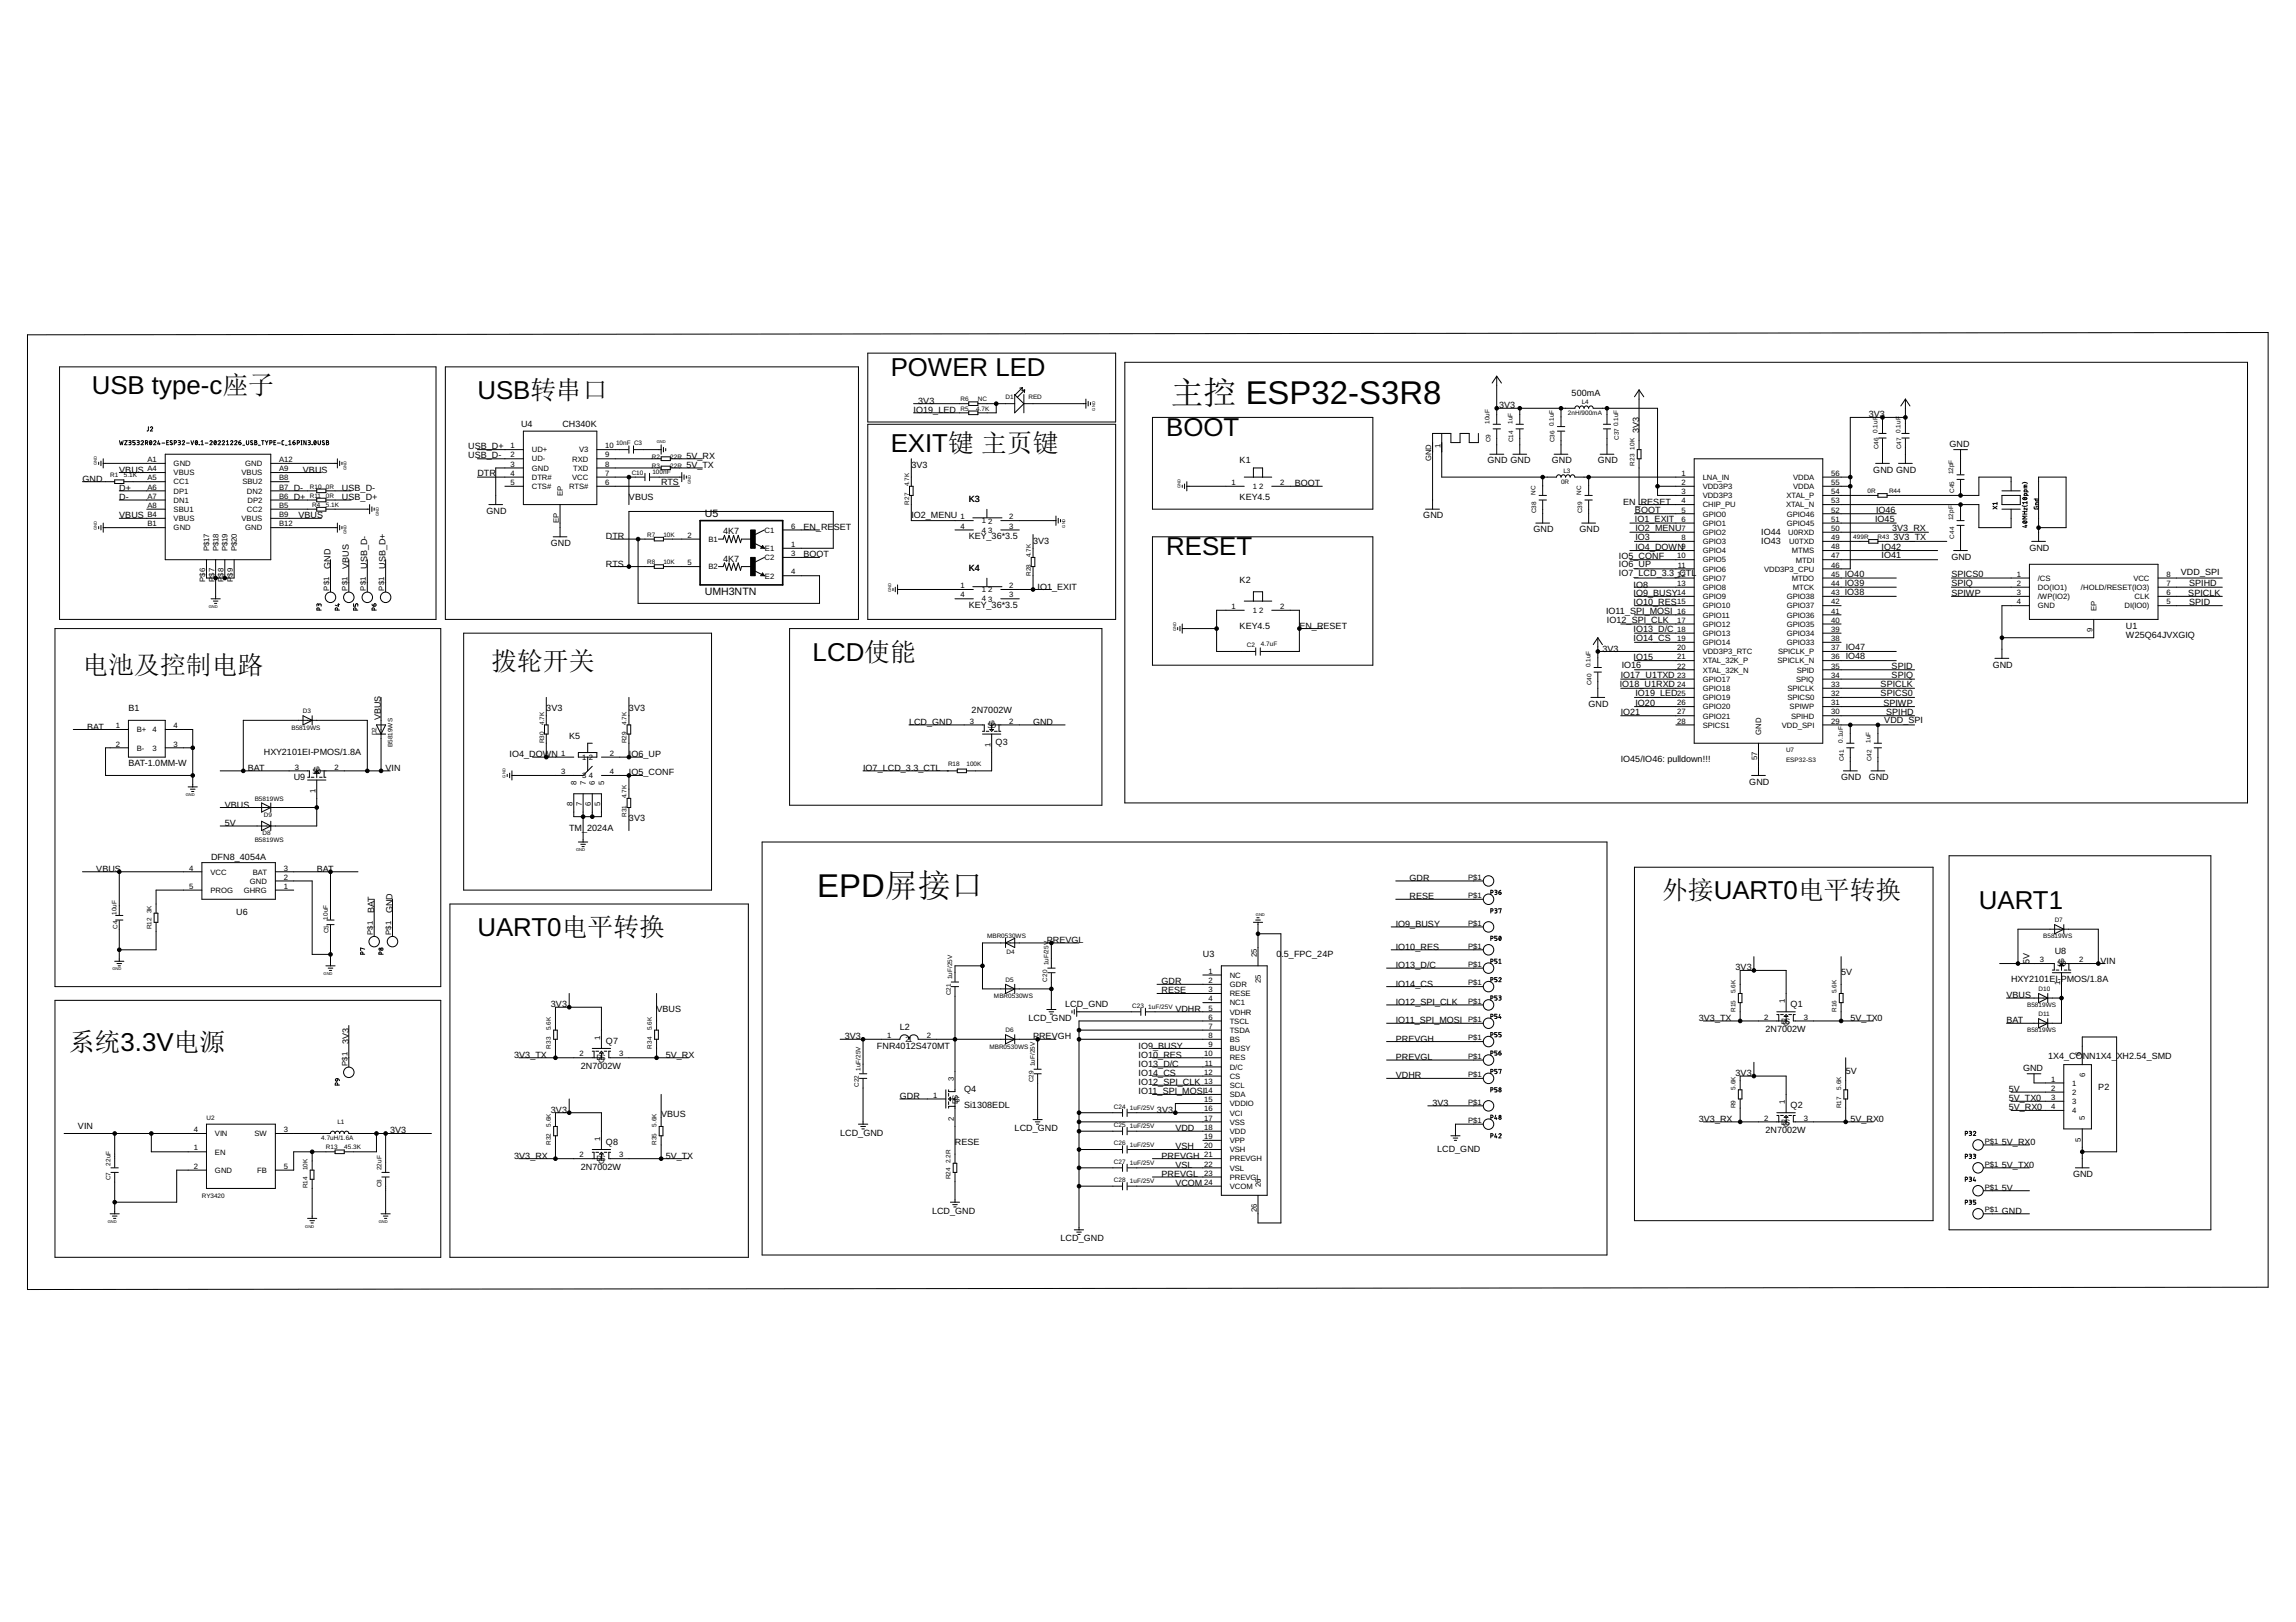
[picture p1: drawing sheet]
<svg xmlns="http://www.w3.org/2000/svg" width="297mm" height="210mm" viewBox="0 0 297 210" stroke-linecap="round" stroke-linejoin="round" font-family="sans-serif">
<defs><g id="words">
<g font-size="4.3">
<text x="151.5" y="52.2">主控 ESP32-S3R8</text>
<text x="105.7" y="116.1">EPD屏接口</text>
</g>
<g font-size="3.3">
<text x="11.9" y="51.1">USB type-c座子</text>
<text x="61.8" y="51.6">USB转串口</text>
<text x="115.2" y="48.7">POWER LED</text>
<text x="115.2" y="58.5">EXIT键 主页键</text>
<text x="150.9" y="56.4">BOOT</text>
<text x="150.9" y="71.8">RESET</text>
<text x="10.7" y="87.3">电池及控制电路</text>
<text x="63.5" y="86.7">拨轮开关</text>
<text x="105.1" y="85.5">LCD使能</text>
<text x="215" y="116.4">外接UART0电平转换</text>
<text x="256" y="117.6">UART1</text>
<text x="61.8" y="121.1">UART0电平转换</text>
<text x="8.9" y="136">系统3.3V电源</text>
</g>
<g font-size="1.4">
<text x="91.2" y="66.9">U5</text>
<text x="91.2" y="77">UMH3NTN</text>
</g>
<g font-size="1.2">
<text x="118.2" y="53.4">IO19_LED</text>
<text x="118.8" y="52.2">3V3</text>
<text x="193.9" y="52.8">3V3</text>
<text x="203.3" y="51.3">500mA</text>
<text x="60.6" y="59.2">USB_D-</text>
<text x="60.6" y="58.1">USB_D+</text>
<text x="67.4" y="55.2">U4</text>
<text x="72.8" y="55.2">CH340K</text>
<text x="88.8" y="59.4">5V_RX</text>
<text x="160.4" y="60">K1</text>
<text x="192.5" y="60">GND GND</text>
<text x="200.8" y="60">GND</text>
<text x="206.7" y="60">GND</text>
<text x="212.1" y="56.1" transform="rotate(-90 212.1 56.1)">3V3</text>
<text x="241.8" y="54">3V3</text>
<text x="252.2" y="57.8">GND</text>
<text x="10.7" y="62.3">GND</text>
<text x="15.4" y="61.1">VBUS</text>
<text x="15.4" y="63.5">D+</text>
<text x="15.4" y="64.7">D-</text>
<text x="38" y="64.7">D+</text>
<text x="38" y="63.5">D-</text>
<text x="39.2" y="61.1">VBUS</text>
<text x="44.2" y="63.5">USB_D-</text>
<text x="44.2" y="64.7">USB_D+</text>
<text x="61.8" y="61.6">DTR</text>
<text x="81.4" y="64.7">VBUS</text>
<text x="85.5" y="62.8">RTS</text>
<text x="88.8" y="60.6">5V_TX</text>
<text x="117.9" y="60.6">3V3</text>
<text x="125.3" y="65">K3</text>
<text x="160.4" y="64.7">KEY4.5</text>
<text x="167.5" y="62.9">BOOT</text>
<text x="210" y="65.3">EN_RESET</text>
<text x="242.4" y="61.1">GND GND</text>
<text x="15.4" y="67.1">VBUS</text>
<text x="38.6" y="67.1">VBUS</text>
<text x="63" y="66.5">GND</text>
<text x="71.3" y="70.7">GND</text>
<text x="78.4" y="69.8">DTR</text>
<text x="93.5" y="69.2">4K7</text>
<text x="103.9" y="68.6">EN_RE</text>
<text x="107.9" y="68.6">SET</text>
<text x="117.9" y="67.1">I</text>
<text x="118.2" y="67.1">O2_MENU</text>
<text x="125.3" y="69.8">KEY_36*3.5</text>
<text x="133.6" y="70.4">3V3</text>
<text x="184.1" y="67.1">GND</text>
<text x="198.4" y="68.9">GND</text>
<text x="204.3" y="68.9">GND</text>
<text x="211.5" y="66.4">BOOT</text>
<text x="211.5" y="67.6">IO1_EXIT</text>
<text x="211.6" y="69.9">IO3</text>
<text x="211.6" y="68.7">IO2_MENU</text>
<text x="211.6" y="71.1">IO4_DOWN</text>
<text x="227.9" y="70.4">IO43</text>
<text x="227.9" y="69.2">IO44</text>
<text x="242.6" y="67.6">IO45</text>
<text x="242.7" y="66.4">IO46</text>
<text x="243.4" y="71.1">IO42</text>
<text x="244.8" y="68.7">3V3_RX</text>
<text x="245" y="69.9">3V3_TX</text>
<text x="262.6" y="71.2">GND</text>
<text x="42.8" y="73.6" transform="rotate(-90 42.8 73.6)">GND</text>
<text x="45.1" y="73.6" transform="rotate(-90 45.1 73.6)">VBUS</text>
<text x="47.5" y="73.6" transform="rotate(-90 47.5 73.6)">USB_D-</text>
<text x="49.9" y="73.6" transform="rotate(-90 49.9 73.6)">USB_D+</text>
<text x="78.4" y="73.3">RTS</text>
<text x="93.5" y="72.7">4K7</text>
<text x="103.9" y="72.1">BOOT</text>
<text x="125.3" y="73.9">K4</text>
<text x="134.2" y="76.3">IO1_EXIT</text>
<text x="160.4" y="75.4">K2</text>
<text x="209.4" y="74.6">IO7_LCD_3.3_CTL</text>
<text x="209.4" y="73.4">IO6_UP</text>
<text x="209.4" y="72.3">IO5_CONF</text>
<text x="211.3" y="76.1">IO8</text>
<text x="211.3" y="77.1">IO9_BUSY</text>
<text x="238.7" y="74.7">IO40</text>
<text x="238.7" y="75.9">IO39</text>
<text x="238.7" y="76.9">IO38</text>
<text x="243.4" y="72.2">IO41</text>
<text x="252.5" y="72.4">GND</text>
<text x="252.5" y="74.7">SPICS0</text>
<text x="252.5" y="75.9">SPIQ</text>
<text x="252.5" y="77.1">SPIWP</text>
<text x="282.2" y="74.5">VDD_SPI</text>
<text x="283.1" y="77.1">SPICLK</text>
<text x="283.2" y="75.9">SPIHD</text>
<text x="125.3" y="78.7">KEY_36*3.5</text>
<text x="160.4" y="81.3">KEY4.5</text>
<text x="168.1" y="81.3">EN_RESET</text>
<text x="207.8" y="79.4">IO11_SPI_MOSI</text>
<text x="207.9" y="80.6">IO12_SPI_CLK</text>
<text x="211.3" y="78.3">IO10_RES</text>
<text x="211.3" y="81.8">IO13_D/C</text>
<text x="211.3" y="83">IO14_CS</text>
<text x="275" y="82.5">W25Q64JVXGIQ</text>
<text x="275" y="81.3">U1</text>
<text x="283.2" y="78.3">SPID</text>
<text x="207.3" y="84.3">3V3</text>
<text x="209.6" y="88.9">IO18_U1RXD</text>
<text x="209.7" y="87.8">IO17_U1TXD</text>
<text x="209.8" y="86.4">IO16</text>
<text x="211.3" y="85.4">IO15</text>
<text x="238.8" y="84.1">IO47</text>
<text x="238.8" y="85.3">IO48</text>
<text x="243.3" y="88.9">SPICLK</text>
<text x="244.7" y="87.8">SPIQ</text>
<text x="244.7" y="86.6">SPID</text>
<text x="257.8" y="86.4">GND</text>
<text x="11.3" y="94.4">BAT</text>
<text x="16.6" y="92">B1</text>
<text x="49.3" y="93.2" transform="rotate(-90 49.3 93.2)">VBUS</text>
<text x="70.7" y="92">3V3</text>
<text x="73.6" y="95.6">K5</text>
<text x="81.4" y="92">3V3</text>
<text x="117.6" y="93.8">LCD_GND</text>
<text x="125.7" y="92.3">2N7002W</text>
<text x="133.6" y="93.8">GND</text>
<text x="205.5" y="91.4">GND</text>
<text x="209.7" y="92.5">IO21</text>
<text x="211.6" y="90.1">IO19_LED</text>
<text x="211.6" y="91.3">IO20</text>
<text x="243.3" y="90.1">SPICS0</text>
<text x="243.7" y="91.3">SPIWP</text>
<text x="243.8" y="93.6">VDD_SPI</text>
<text x="244" y="92.5">SPIHD</text>
<text x="16.6" y="99.2">BAT-1.0MM-W</text>
<text x="32.1" y="99.8">BAT</text>
<text x="34.1" y="97.7">HXY2101EI-PMOS/1.8A</text>
<text x="38" y="100.9">U9</text>
<text x="49.9" y="99.8">VIN</text>
<text x="65.9" y="98">IO4_DOWN</text>
<text x="81.4" y="98">IO6_UP</text>
<text x="81.4" y="100.3">IO5_CONF</text>
<text x="111.7" y="99.8">IO7_LCD_3.3_CTL</text>
<text x="128.8" y="96.4">Q3</text>
<text x="209.7" y="98.6">IO45/IO46: pulldown!!!</text>
<text x="226.3" y="101.5">GND</text>
<text x="238.2" y="100.9">GND</text>
<text x="241.8" y="100.9">GND</text>
<text x="29.1" y="104.5">VBUS</text>
<text x="29.1" y="106.9">5V</text>
<text x="73.6" y="107.5">TM_2024A</text>
<text x="81.4" y="106.3">3V3</text>
<text x="12.5" y="112.8">VBUS</text>
<text x="27.3" y="111.3">DFN8_4054A</text>
<text x="41" y="112.8">BAT</text>
<text x="30.6" y="118.4">U6</text>
<text x="48.4" y="118.2" transform="rotate(-90 48.4 118.2)">BAT</text>
<text x="50.8" y="118.2" transform="rotate(-90 50.8 118.2)">GND</text>
<text x="180.6" y="119.9">IO9_BUSY</text>
<text x="182.4" y="114">GDR</text>
<text x="182.4" y="116.4">RESE</text>
<text x="135.4" y="122">P</text>
<text x="136.2" y="122">REVGL</text>
<text x="155.6" y="123.8">U3</text>
<text x="165.1" y="123.8">0</text>
<text x="165.8" y="123.8">.5_FPC_24P</text>
<text x="180.6" y="122.9">IO10_RES</text>
<text x="180.6" y="125.3">IO13_D/C</text>
<text x="224.5" y="125.6">3V3</text>
<text x="262.6" y="124.7" transform="rotate(-90 262.6 124.7)">5V</text>
<text x="265.8" y="123.5">U8</text>
<text x="271.8" y="124.7">VIN</text>
<text x="71.3" y="130.3">3V3</text>
<text x="84.9" y="130.9">VBUS</text>
<text x="137.8" y="130.3">LCD_GND</text>
<text x="150.3" y="127.4">GDR</text>
<text x="150.3" y="128.6">RESE</text>
<text x="152.1" y="130.9">VDHR</text>
<text x="180.6" y="130">IO12_SPI_CLK</text>
<text x="180.6" y="127.7">IO14_CS</text>
<text x="231.7" y="130.3">Q1</text>
<text x="238.2" y="126.2">5V</text>
<text x="259.6" y="129.2">VBUS</text>
<text x="260.2" y="127.1">HXY2101EI-PMOS/1.8A</text>
<text x="45.1" y="135.1" transform="rotate(-90 45.1 135.1)">3V3</text>
<text x="66.5" y="136.9">3V3_TX</text>
<text x="78.4" y="135.1">Q7</text>
<text x="86.1" y="136.9">5V_RX</text>
<text x="109.3" y="134.5">3V3</text>
<text x="113.4" y="135.7">FNR4012S470MT</text>
<text x="116.4" y="133.3">L2</text>
<text x="133.1" y="132.1">LCD_GND</text>
<text x="133.6" y="134.5">P</text>
<text x="134.4" y="134.5">REVGH</text>
<text x="147.3" y="135.7">IO9_BUSY</text>
<text x="147.3" y="136.9">IO10_RES</text>
<text x="180.6" y="132.4">IO11_SPI_MOSI</text>
<text x="180.6" y="134.8">PREVGH</text>
<text x="180.6" y="137.2">PREVGL</text>
<text x="219.8" y="132.1">3V3_TX</text>
<text x="228.4" y="133.6">2N7002W</text>
<text x="239.4" y="132.1">5V_TX0</text>
<text x="259.6" y="132.4">BAT</text>
<text x="265" y="137.1">1X4_CO</text>
<text x="269.5" y="137.1">NN1X4_</text>
<text x="273.9" y="137.1">XH2.54_SMD</text>
<text x="75.1" y="138.4">2N7002W</text>
<text x="116.4" y="142.2">GDR</text>
<text x="124.7" y="143.4">Si1308EDL</text>
<text x="124.7" y="141.3">Q4</text>
<text x="147.3" y="141.6">IO11_SPI_MOSI</text>
<text x="147.3" y="140.4">IO12_SPI_CLK</text>
<text x="147.3" y="138.1">IO13_D/C</text>
<text x="147.3" y="139.3">IO14_CS</text>
<text x="180.6" y="139.5">VDHR</text>
<text x="185.3" y="143.1">3V3</text>
<text x="224.5" y="139.3">3V3</text>
<text x="231.7" y="143.4">Q2</text>
<text x="238.8" y="139">5V</text>
<text x="259.9" y="141.3">5V</text>
<text x="259.9" y="142.5">5V_TX0</text>
<text x="259.9" y="143.7">5V_RX0</text>
<text x="261.7" y="138.6">GND</text>
<text x="271.5" y="141">P2</text>
<text x="10.1" y="146.1">VIN</text>
<text x="50.5" y="146.7">3V3</text>
<text x="66.5" y="149.9">3V3_RX</text>
<text x="71.3" y="144">3V3</text>
<text x="78.4" y="148.2">Q8</text>
<text x="85.5" y="144.6">VBUS</text>
<text x="86.1" y="149.9">5V_TX</text>
<text x="108.7" y="147">LCD_GND</text>
<text x="123.5" y="148.2">RESE</text>
<text x="131.3" y="146.4">LCD_GND</text>
<text x="149.7" y="144">3V3</text>
<text x="150.3" y="149.9">PREVGH</text>
<text x="152.1" y="146.4">VDD</text>
<text x="152.1" y="148.8">VSH</text>
<text x="185.9" y="149.1">LCD_GND</text>
<text x="219.8" y="145.2">3V3_RX</text>
<text x="228.4" y="146.7">2N7002W</text>
<text x="239.4" y="145.2">5V_RX0</text>
<text x="259" y="148.2">5V_RX0</text>
<text x="75.1" y="151.4">2N7002W</text>
<text x="150.3" y="152.3">PREVGL</text>
<text x="152.1" y="151.1">VSL</text>
<text x="152.1" y="153.5">VCOM</text>
<text x="259" y="154.1">5V</text>
<text x="259" y="151.1">5V_TX0</text>
<text x="268.2" y="152.3">GND</text>
<text x="120.6" y="157.1">LCD_GND</text>
<text x="137.2" y="160.6">LCD_GND</text>
<text x="259" y="157.1">GND</text>
</g>
<g font-size="1">
<text x="19.1" y="59.8">A1</text>
<text x="36.1" y="59.8">A12</text>
<text x="66.1" y="58">1</text>
<text x="66.1" y="59.2">2</text>
<text x="68.8" y="58.5">UD+</text>
<text x="68.8" y="59.7">UD-</text>
<text x="74" y="59.7">RXD</text>
<text x="74.9" y="58.5">V3</text>
<text x="78.3" y="59.2">9</text>
<text x="78.3" y="58">10</text>
<text x="185.2" y="59.7" transform="rotate(-90 185.2 59.7)">GND</text>
<text x="186.3" y="58" transform="rotate(-90 186.3 58)">1</text>
<text x="19.1" y="62.2">A5</text>
<text x="19.1" y="64.5">A7</text>
<text x="19.1" y="63.4">A6</text>
<text x="19.1" y="65.7">A8</text>
<text x="19.1" y="61">A4</text>
<text x="22.5" y="62.7">CC1</text>
<text x="22.5" y="65.1">DN1</text>
<text x="22.5" y="63.9">DP1</text>
<text x="22.5" y="60.3">GND</text>
<text x="22.5" y="61.5">VBUS</text>
<text x="31.3" y="61.5">VBUS</text>
<text x="31.4" y="62.7">SBU2</text>
<text x="31.7" y="60.3">GND</text>
<text x="32" y="63.9">DN2</text>
<text x="32" y="65.1">DP2</text>
<text x="36.1" y="65.7">B5</text>
<text x="36.1" y="63.4">B7</text>
<text x="36.1" y="64.5">B6</text>
<text x="36.1" y="62.2">B8</text>
<text x="36.1" y="61">A9</text>
<text x="66.1" y="60.4">3</text>
<text x="66.1" y="61.6">4</text>
<text x="66.1" y="62.8">5</text>
<text x="68.8" y="60.9">GND</text>
<text x="68.8" y="62.1">DTR#</text>
<text x="68.8" y="63.3">CTS#</text>
<text x="72.8" y="64.2" transform="rotate(-90 72.8 64.2)">EP</text>
<text x="73.6" y="63.3">RTS#</text>
<text x="74" y="62.1">VCC</text>
<text x="74.1" y="60.9">TXD</text>
<text x="78.3" y="62.8">6</text>
<text x="78.3" y="61.6">7</text>
<text x="78.3" y="60.4">8</text>
<text x="159.3" y="62.8">1</text>
<text x="162.1" y="63.3">1</text>
<text x="162.9" y="63.3">2</text>
<text x="165.6" y="62.8">2</text>
<text x="217.5" y="61.6">1</text>
<text x="217.5" y="62.8">2</text>
<text x="217.5" y="64">3</text>
<text x="217.5" y="65.1">4</text>
<text x="220.3" y="62.1">LNA_IN</text>
<text x="220.3" y="63.3">VDD3P3</text>
<text x="220.3" y="64.5">VDD3P3</text>
<text x="220.3" y="65.7">CHIP_PU</text>
<text x="231.1" y="65.7">XTAL_N</text>
<text x="231.1" y="64.5">XTAL_P</text>
<text x="232" y="63.3">VDDA</text>
<text x="232" y="62.1">VDDA</text>
<text x="236.9" y="65.1">53</text>
<text x="236.9" y="64">54</text>
<text x="236.9" y="62.8">55</text>
<text x="236.9" y="61.6">56</text>
<text x="19.1" y="68.1">B1</text>
<text x="19.1" y="66.9">B4</text>
<text x="22.5" y="68.6">GND</text>
<text x="22.5" y="66.3">SBU1</text>
<text x="22.5" y="67.4">VBUS</text>
<text x="27.1" y="71.3" transform="rotate(-90 27.1 71.3)">P$17</text>
<text x="28.3" y="71.3" transform="rotate(-90 28.3 71.3)">P$18</text>
<text x="29.4" y="71.3" transform="rotate(-90 29.4 71.3)">P$19</text>
<text x="30.6" y="71.3" transform="rotate(-90 30.6 71.3)">P$20</text>
<text x="31.3" y="67.5">VBUS</text>
<text x="31.7" y="68.6">GND</text>
<text x="32" y="66.3">CC2</text>
<text x="36.1" y="68.1">B12</text>
<text x="36.1" y="66.9">B9</text>
<text x="72.3" y="67.7" transform="rotate(-90 72.3 67.7)">EP</text>
<text x="88.9" y="69.6">2</text>
<text x="91.7" y="70.1">B1</text>
<text x="98.9" y="68.9">C1</text>
<text x="99" y="71.3">E1</text>
<text x="102.4" y="68.4">6</text>
<text x="102.4" y="72">3</text>
<text x="102.4" y="70.8">1</text>
<text x="124.3" y="67.2">1</text>
<text x="124.3" y="68.4">4</text>
<text x="127" y="67.7">1</text>
<text x="127" y="68.9">4</text>
<text x="127.8" y="67.7">2</text>
<text x="127.8" y="68.9">3</text>
<text x="130.6" y="67.2">2</text>
<text x="130.6" y="68.4">3</text>
<text x="217.5" y="66.3">5</text>
<text x="217.5" y="67.5">6</text>
<text x="217.5" y="68.7">7</text>
<text x="217.5" y="69.9">8</text>
<text x="217.5" y="71.1">9</text>
<text x="220.3" y="66.8">GPIO0</text>
<text x="220.3" y="68">GPIO1</text>
<text x="220.3" y="69.2">GPIO2</text>
<text x="220.3" y="70.4">GPIO3</text>
<text x="220.3" y="71.6">GPIO4</text>
<text x="231.1" y="68">GPIO45</text>
<text x="231.1" y="66.9">GPIO46</text>
<text x="231.4" y="69.2">U0RXD</text>
<text x="231.5" y="70.4">U0TXD</text>
<text x="231.8" y="71.6">MTMS</text>
<text x="236.9" y="71.1">48</text>
<text x="236.9" y="69.9">49</text>
<text x="236.9" y="68.7">50</text>
<text x="236.9" y="67.5">51</text>
<text x="236.9" y="66.3">52</text>
<text x="26.6" y="75.3" transform="rotate(-90 26.6 75.3)">P$6</text>
<text x="27.7" y="75.3" transform="rotate(-90 27.7 75.3)">P$7</text>
<text x="28.9" y="75.3" transform="rotate(-90 28.9 75.3)">P$8</text>
<text x="30.1" y="75.3" transform="rotate(-90 30.1 75.3)">P$9</text>
<text x="42.6" y="76.4" transform="rotate(-90 42.6 76.4)">P$1</text>
<text x="45" y="76.4" transform="rotate(-90 45 76.4)">P$1</text>
<text x="47.3" y="76.4" transform="rotate(-90 47.3 76.4)">P$1</text>
<text x="49.7" y="76.4" transform="rotate(-90 49.7 76.4)">P$1</text>
<text x="88.9" y="73.2">5</text>
<text x="91.7" y="73.7">B2</text>
<text x="98.9" y="72.5">C2</text>
<text x="99" y="74.9">E2</text>
<text x="102.4" y="74.3">4</text>
<text x="124.3" y="76.1">1</text>
<text x="124.3" y="77.3">4</text>
<text x="127" y="76.6">1</text>
<text x="127" y="77.8">4</text>
<text x="127.8" y="76.7">2</text>
<text x="127.8" y="77.8">3</text>
<text x="130.6" y="76.1">2</text>
<text x="130.6" y="77.3">3</text>
<text x="217" y="72.3">10</text>
<text x="217" y="74.6">12</text>
<text x="217" y="75.8">13</text>
<text x="217" y="77">14</text>
<text x="217.1" y="73.5">11</text>
<text x="220.3" y="72.8">GPIO5</text>
<text x="220.3" y="74">GPIO6</text>
<text x="220.3" y="75.2">GPIO7</text>
<text x="220.3" y="76.4">GPIO8</text>
<text x="220.3" y="77.5">GPIO9</text>
<text x="228.2" y="74">VDD3P3_CPU</text>
<text x="231.1" y="77.5">GPIO38</text>
<text x="231.8" y="75.2">MTDO</text>
<text x="231.9" y="76.4">MTCK</text>
<text x="232.3" y="72.8">MTDI</text>
<text x="236.9" y="77">43</text>
<text x="236.9" y="75.8">44</text>
<text x="236.9" y="74.6">45</text>
<text x="236.9" y="73.5">46</text>
<text x="236.9" y="72.3">47</text>
<text x="260.9" y="74.6">1</text>
<text x="260.9" y="77">3</text>
<text x="260.9" y="75.8">2</text>
<text x="263.6" y="75.2">/CS</text>
<text x="263.6" y="77.5">/WP(IO2)</text>
<text x="263.6" y="76.4">DO(IO1)</text>
<text x="269.2" y="76.4">/HOLD/RESET(IO3)</text>
<text x="276" y="75.2">VCC</text>
<text x="276.2" y="77.5">CLK</text>
<text x="280.3" y="75.8">7</text>
<text x="280.3" y="77">6</text>
<text x="280.3" y="74.6">8</text>
<text x="159.3" y="78.8">1</text>
<text x="162.1" y="79.3">1</text>
<text x="162.9" y="79.3">2</text>
<text x="165.6" y="78.8">2</text>
<text x="217" y="78.2">15</text>
<text x="217" y="79.4">16</text>
<text x="217" y="80.6">17</text>
<text x="217" y="81.8">18</text>
<text x="217" y="83">19</text>
<text x="220.3" y="78.7">GPIO10</text>
<text x="220.3" y="79.9">GPIO11</text>
<text x="220.3" y="81.1">GPIO12</text>
<text x="220.3" y="82.3">GPIO13</text>
<text x="220.3" y="83.5">GPIO14</text>
<text x="231.1" y="83.5">GPIO33</text>
<text x="231.1" y="82.3">GPIO34</text>
<text x="231.1" y="81.1">GPIO35</text>
<text x="231.1" y="79.9">GPIO36</text>
<text x="231.1" y="78.7">GPIO37</text>
<text x="236.9" y="83">38</text>
<text x="236.9" y="81.8">39</text>
<text x="236.9" y="80.6">40</text>
<text x="236.9" y="79.4">41</text>
<text x="236.9" y="78.2">42</text>
<text x="260.9" y="78.2">4</text>
<text x="263.6" y="78.7">GND</text>
<text x="270.7" y="81.8" transform="rotate(-90 270.7 81.8)">9</text>
<text x="271.2" y="79.1" transform="rotate(-90 271.2 79.1)">EP</text>
<text x="274.9" y="78.7">DI(IO0)</text>
<text x="280.3" y="78.2">5</text>
<text x="217" y="84.1">20</text>
<text x="217" y="85.3">21</text>
<text x="217" y="86.5">22</text>
<text x="217" y="87.7">23</text>
<text x="217" y="88.9">24</text>
<text x="220.3" y="84.7">VDD3P3_RTC</text>
<text x="220.3" y="85.9">XTAL_32K_P</text>
<text x="220.3" y="87">XTAL_32K_N</text>
<text x="220.3" y="88.2">GPIO17</text>
<text x="220.3" y="89.4">GPIO18</text>
<text x="230" y="85.9">SPICLK_N</text>
<text x="230" y="84.7">SPICLK_P</text>
<text x="231.2" y="89.4">SPICLK</text>
<text x="232.4" y="88.2">SPIQ</text>
<text x="232.4" y="87.1">SPID</text>
<text x="236.9" y="88.9">33</text>
<text x="236.9" y="87.7">34</text>
<text x="236.9" y="86.5">35</text>
<text x="236.9" y="85.3">36</text>
<text x="236.9" y="84.1">37</text>
<text x="15" y="94.2">1</text>
<text x="17.7" y="94.8">B+</text>
<text x="19.7" y="94.8">4</text>
<text x="22.5" y="94.2">4</text>
<text x="125.5" y="93.6">3</text>
<text x="127.7" y="94.2">SD</text>
<text x="128.7" y="93.9" transform="rotate(-90 128.7 93.9)">G</text>
<text x="130.6" y="93.6">2</text>
<text x="217" y="90.1">25</text>
<text x="217" y="91.3">26</text>
<text x="217" y="92.5">27</text>
<text x="217" y="93.6">28</text>
<text x="220.3" y="90.6">GPIO19</text>
<text x="220.3" y="91.8">GPIO20</text>
<text x="220.3" y="93">GPIO21</text>
<text x="220.3" y="94.2">SPICS1</text>
<text x="227.9" y="95.1" transform="rotate(-90 227.9 95.1)">GND</text>
<text x="230.5" y="94.2">VDD_SPI</text>
<text x="231.2" y="90.6">SPICS0</text>
<text x="231.5" y="91.8">SPIWP</text>
<text x="231.7" y="93">SPIHD</text>
<text x="236.9" y="93.6">29</text>
<text x="236.9" y="92.5">30</text>
<text x="236.9" y="91.3">31</text>
<text x="236.9" y="90.1">32</text>
<text x="15" y="96.6">2</text>
<text x="17.7" y="97.1">B-</text>
<text x="19.7" y="97.1">3</text>
<text x="22.5" y="96.6">3</text>
<text x="38.1" y="99.6">3</text>
<text x="40.4" y="100.1">SD</text>
<text x="41.3" y="99.8" transform="rotate(-90 41.3 99.8)">G</text>
<text x="43.3" y="99.6">2</text>
<text x="72.6" y="97.8">1</text>
<text x="72.6" y="100.2">3</text>
<text x="74.6" y="101.6" transform="rotate(-90 74.6 101.6)">8</text>
<text x="75.3" y="98.3">1</text>
<text x="75.3" y="100.7">3</text>
<text x="75.8" y="101.6" transform="rotate(-90 75.8 101.6)">7</text>
<text x="76.2" y="98.3">2</text>
<text x="76.2" y="100.7">4</text>
<text x="77" y="101.6" transform="rotate(-90 77 101.6)">6</text>
<text x="78.2" y="101.6" transform="rotate(-90 78.2 101.6)">5</text>
<text x="78.9" y="97.8">2</text>
<text x="78.9" y="100.2">4</text>
<text x="128.1" y="96.6" transform="rotate(-90 128.1 96.6)">1</text>
<text x="227.3" y="98.4" transform="rotate(-90 227.3 98.4)">57</text>
<text x="40.8" y="102.6" transform="rotate(-90 40.8 102.6)">1</text>
<text x="74.1" y="104.4" transform="rotate(-90 74.1 104.4)">8</text>
<text x="75.3" y="104.4" transform="rotate(-90 75.3 104.4)">7</text>
<text x="76.5" y="104.4" transform="rotate(-90 76.5 104.4)">6</text>
<text x="77.6" y="104.4" transform="rotate(-90 77.6 104.4)">5</text>
<text x="24.5" y="112.7">4</text>
<text x="27.2" y="113.2">VCC</text>
<text x="32.7" y="113.2">BAT</text>
<text x="36.7" y="112.7">3</text>
<text x="36.7" y="113.8">2</text>
<text x="189.9" y="113.8">P$1</text>
<text x="24.5" y="115">5</text>
<text x="27.2" y="115.6">PROG</text>
<text x="31.5" y="115.6">GHRG</text>
<text x="32.3" y="114.4">GND</text>
<text x="36.7" y="115">1</text>
<text x="189.9" y="119.8">P$1</text>
<text x="189.9" y="116.2">P$1</text>
<text x="48.2" y="121" transform="rotate(-90 48.2 121)">P$1</text>
<text x="50.6" y="121" transform="rotate(-90 50.6 121)">P$1</text>
<text x="162.6" y="123.9" transform="rotate(-90 162.6 123.9)">25</text>
<text x="189.9" y="122.8">P$1</text>
<text x="189.9" y="125.1">P$1</text>
<text x="263.9" y="124.5">3</text>
<text x="266.1" y="125.1">SD</text>
<text x="267.1" y="124.8" transform="rotate(-90 267.1 124.8)">G</text>
<text x="269" y="124.5">2</text>
<text x="156.4" y="126">1</text>
<text x="156.4" y="127.2">2</text>
<text x="156.4" y="128.4">3</text>
<text x="156.4" y="129.6">4</text>
<text x="156.4" y="130.8">5</text>
<text x="156.4" y="132">6</text>
<text x="159.1" y="126.5">NC</text>
<text x="159.1" y="127.7">GDR</text>
<text x="159.1" y="128.9">RESE</text>
<text x="159.1" y="130.1">NC1</text>
<text x="159.1" y="131.3">VDHR</text>
<text x="163.1" y="127.2" transform="rotate(-90 163.1 127.2)">25</text>
<text x="189.9" y="127.5">P$1</text>
<text x="189.9" y="129.9">P$1</text>
<text x="228.2" y="132">2</text>
<text x="230.9" y="129.8" transform="rotate(-90 230.9 129.8)">1</text>
<text x="233.3" y="132">3</text>
<text x="266.5" y="127.5" transform="rotate(-90 266.5 127.5)">1</text>
<text x="45" y="137.9" transform="rotate(-90 45 137.9)">P$1</text>
<text x="75" y="136.7">2</text>
<text x="77.2" y="137.2">DS</text>
<text x="77.6" y="134.6" transform="rotate(-90 77.6 134.6)">1</text>
<text x="78.2" y="137.6" transform="rotate(-90 78.2 137.6)">G</text>
<text x="80.1" y="136.7">3</text>
<text x="114.8" y="134.3">1</text>
<text x="117.1" y="134.9">21</text>
<text x="119.9" y="134.3">2</text>
<text x="155.8" y="136.7">10</text>
<text x="155.9" y="137.9">11</text>
<text x="156.4" y="133.1">7</text>
<text x="156.4" y="134.3">8</text>
<text x="156.4" y="135.5">9</text>
<text x="159.1" y="132.5">TSCL</text>
<text x="159.1" y="133.7">TSDA</text>
<text x="159.1" y="134.9">BS</text>
<text x="159.1" y="136">BUSY</text>
<text x="159.1" y="137.2">RES</text>
<text x="189.9" y="132.3">P$1</text>
<text x="189.9" y="134.6">P$1</text>
<text x="189.9" y="137">P$1</text>
<text x="230.4" y="132.5">DS</text>
<text x="231.4" y="132.8" transform="rotate(-90 231.4 132.8)">G</text>
<text x="269.2" y="136.7" transform="rotate(-90 269.2 136.7)">6</text>
<text x="120.7" y="142.1">1</text>
<text x="123.4" y="139.9" transform="rotate(-90 123.4 139.9)">3</text>
<text x="123.5" y="142.6">G</text>
<text x="123.9" y="142.8" transform="rotate(-90 123.9 142.8)">DS</text>
<text x="155.8" y="139.1">12</text>
<text x="155.8" y="140.3">13</text>
<text x="155.8" y="141.5">14</text>
<text x="155.8" y="142.6">15</text>
<text x="155.8" y="143.8">16</text>
<text x="159.1" y="138.4">D/C</text>
<text x="159.1" y="139.6">CS</text>
<text x="159.1" y="140.8">SCL</text>
<text x="159.1" y="142">SDA</text>
<text x="159.1" y="143.2">VDDIO</text>
<text x="189.9" y="139.4">P$1</text>
<text x="189.9" y="142.9">P$1</text>
<text x="230.9" y="142.9" transform="rotate(-90 230.9 142.9)">1</text>
<text x="265.4" y="140">1</text>
<text x="265.4" y="141.2">2</text>
<text x="265.4" y="142.4">3</text>
<text x="265.4" y="143.5">4</text>
<text x="268.1" y="140.5">1</text>
<text x="268.1" y="141.7">2</text>
<text x="268.1" y="142.9">3</text>
<text x="269.7" y="139.4" transform="rotate(-90 269.7 139.4)">6</text>
<text x="25.1" y="148.9">1</text>
<text x="25.1" y="146.5">4</text>
<text x="27.8" y="149.4">EN</text>
<text x="27.8" y="147">VIN</text>
<text x="32.9" y="147">SW</text>
<text x="36.7" y="146.5">3</text>
<text x="75" y="149.8">2</text>
<text x="77.6" y="147.7" transform="rotate(-90 77.6 147.7)">1</text>
<text x="80.1" y="149.8">3</text>
<text x="123.4" y="145.1" transform="rotate(-90 123.4 145.1)">2</text>
<text x="155.8" y="145">17</text>
<text x="155.8" y="146.2">18</text>
<text x="155.8" y="147.4">19</text>
<text x="155.8" y="148.6">20</text>
<text x="155.8" y="149.8">21</text>
<text x="159.1" y="144.4">VCI</text>
<text x="159.1" y="145.5">VSS</text>
<text x="159.1" y="146.7">VDD</text>
<text x="159.1" y="147.9">VPP</text>
<text x="159.1" y="149.1">VSH</text>
<text x="189.9" y="145.3">P$1</text>
<text x="228.2" y="145">2</text>
<text x="230.4" y="145.6">DS</text>
<text x="231.4" y="145.9" transform="rotate(-90 231.4 145.9)">G</text>
<text x="233.3" y="145">3</text>
<text x="256.8" y="148">P$1</text>
<text x="268.1" y="144.1">4</text>
<text x="269.2" y="147.7" transform="rotate(-90 269.2 147.7)">5</text>
<text x="269.7" y="145" transform="rotate(-90 269.7 145)">5</text>
<text x="25.1" y="151.3">2</text>
<text x="27.8" y="151.8">GND</text>
<text x="33.3" y="151.8">FB</text>
<text x="36.7" y="151.3">5</text>
<text x="77.2" y="150.3">DS</text>
<text x="78.2" y="150.6" transform="rotate(-90 78.2 150.6)">G</text>
<text x="155.8" y="151">22</text>
<text x="155.8" y="152.2">23</text>
<text x="155.8" y="153.3">24</text>
<text x="159.1" y="150.3">PREVGH</text>
<text x="159.1" y="151.5">VSL</text>
<text x="159.1" y="152.7">PREVGL</text>
<text x="159.1" y="153.9">VCOM</text>
<text x="163.1" y="153.6" transform="rotate(-90 163.1 153.6)">26</text>
<text x="256.8" y="151">P$1</text>
<text x="256.8" y="153.9">P$1</text>
<text x="162.6" y="156.9" transform="rotate(-90 162.6 156.9)">26</text>
<text x="256.8" y="156.9">P$1</text>
</g>
<g font-size=".8">
<text x="124.3" y="53.1">R5</text>
<text x="124.3" y="51.9">R6</text>
<text x="126.3" y="53.1">4.7K</text>
<text x="126.5" y="51.9">NC</text>
<text x="130.1" y="51.6">D1</text>
<text x="133.1" y="51.6">RED</text>
<text x="202.8" y="53.7">2nH/900mA</text>
<text x="204.6" y="52.2">L4</text>
<text x="79.7" y="57.6">10nF C3</text>
<text x="84.3" y="59.4">R2</text>
<text x="86.7" y="59.4">22R</text>
<text x="192.7" y="54.9" transform="rotate(-90 192.7 54.9)">10uF</text>
<text x="192.8" y="57.2" transform="rotate(-90 192.8 57.2)">C9</text>
<text x="195.7" y="54.9" transform="rotate(-90 195.7 54.9)">1uF</text>
<text x="195.8" y="57.2" transform="rotate(-90 195.8 57.2)">C14</text>
<text x="201" y="55.1" transform="rotate(-90 201 55.1)">0.1uF</text>
<text x="201.1" y="57.2" transform="rotate(-90 201.1 57.2)">C36</text>
<text x="209.3" y="55.1" transform="rotate(-90 209.3 55.1)">0.1uF</text>
<text x="209.4" y="56.9" transform="rotate(-90 209.4 56.9)">C37</text>
<text x="211.5" y="58.2" transform="rotate(-90 211.5 58.2)">10K</text>
<text x="242.9" y="56" transform="rotate(-90 242.9 56)">0.1uF</text>
<text x="243" y="58.1" transform="rotate(-90 243 58.1)">C46</text>
<text x="245.9" y="56" transform="rotate(-90 245.9 56)">0.1uF</text>
<text x="246" y="58.1" transform="rotate(-90 246 58.1)">C47</text>
<text x="14.2" y="61.7">R1</text>
<text x="16" y="61.7">5.1K</text>
<text x="40.1" y="63.2">R10</text>
<text x="40.1" y="64.4">R11</text>
<text x="40.4" y="65.6">R4</text>
<text x="42.2" y="65.6">5.1K</text>
<text x="42.2" y="63.2">0R</text>
<text x="42.2" y="64.4">0R</text>
<text x="81.7" y="61.5">C10</text>
<text x="84.3" y="60.6">R3</text>
<text x="84.4" y="61.4">100nF</text>
<text x="86.7" y="60.6">22R</text>
<text x="117.6" y="65.3" transform="rotate(-90 117.6 65.3)">R27</text>
<text x="117.6" y="62.9" transform="rotate(-90 117.6 62.9)">4.7K</text>
<text x="198.6" y="64.1" transform="rotate(-90 198.6 64.1)">NC</text>
<text x="202" y="62.6">0R</text>
<text x="202.3" y="61.1">L3</text>
<text x="204.6" y="64.1" transform="rotate(-90 204.6 64.1)">NC</text>
<text x="211.5" y="60.3" transform="rotate(-90 211.5 60.3)">R23</text>
<text x="241.6" y="63.8">0R</text>
<text x="244.4" y="63.8">R44</text>
<text x="252.7" y="61.4" transform="rotate(-90 252.7 61.4)">12pF</text>
<text x="252.8" y="63.8" transform="rotate(-90 252.8 63.8)">C45</text>
<text x="83.7" y="69.5">R7</text>
<text x="85.8" y="69.5">10K</text>
<text x="198.8" y="66.4" transform="rotate(-90 198.8 66.4)">C38</text>
<text x="204.7" y="66.4" transform="rotate(-90 204.7 66.4)">C39</text>
<text x="239.8" y="69.8">499R</text>
<text x="242.9" y="69.8">R43</text>
<text x="252.7" y="67.3" transform="rotate(-90 252.7 67.3)">12pF</text>
<text x="252.8" y="69.7" transform="rotate(-90 252.8 69.7)">C44</text>
<text x="83.7" y="73">R8</text>
<text x="85.8" y="73">10K</text>
<text x="133.3" y="74.5" transform="rotate(-90 133.3 74.5)">R28</text>
<text x="133.3" y="72.1" transform="rotate(-90 133.3 72.1)">4.7K</text>
<text x="161.3" y="83.8">C2</text>
<text x="163.1" y="83.7">4.7uF</text>
<text x="205.8" y="86.3" transform="rotate(-90 205.8 86.3)">0.1uF</text>
<text x="205.9" y="88.7" transform="rotate(-90 205.9 88.7)">C40</text>
<text x="37.7" y="94.4">B5819WS</text>
<text x="39.2" y="92.3">D3</text>
<text x="48.7" y="95.2" transform="rotate(-90 48.7 95.2)">D2</text>
<text x="70.4" y="93.8" transform="rotate(-90 70.4 93.8)">4.7K</text>
<text x="81.1" y="93.8" transform="rotate(-90 81.1 93.8)">4.7K</text>
<text x="50.8" y="96.7" transform="rotate(-90 50.8 96.7)">B5819WS</text>
<text x="70.4" y="96.2" transform="rotate(-90 70.4 96.2)">R30</text>
<text x="81.1" y="96.2" transform="rotate(-90 81.1 96.2)">R29</text>
<text x="122.7" y="99.2">R18</text>
<text x="125" y="99.2">100K</text>
<text x="231.1" y="98.6">ESP32-S3</text>
<text x="231.1" y="97.4">U7</text>
<text x="238.4" y="96.1" transform="rotate(-90 238.4 96.1)">0.1uF</text>
<text x="238.6" y="98.5" transform="rotate(-90 238.6 98.5)">C41</text>
<text x="242" y="96.1" transform="rotate(-90 242 96.1)">1uF</text>
<text x="242.1" y="98.5" transform="rotate(-90 242.1 98.5)">C42</text>
<text x="33" y="103.6">B5819WS</text>
<text x="34.1" y="105.7">D9</text>
<text x="81.1" y="105.7" transform="rotate(-90 81.1 105.7)">R31</text>
<text x="81.1" y="103.3" transform="rotate(-90 81.1 103.3)">4.7K</text>
<text x="33" y="109">B5819WS</text>
<text x="34" y="108.1">D8</text>
<text x="15.1" y="118.4" transform="rotate(-90 15.1 118.4)">10uF</text>
<text x="19.6" y="118.2" transform="rotate(-90 19.6 118.2)">3K</text>
<text x="42.4" y="119" transform="rotate(-90 42.4 119)">10uF</text>
<text x="265.8" y="119.4">D7</text>
<text x="15.2" y="120.2" transform="rotate(-90 15.2 120.2)">C4</text>
<text x="19.6" y="120.2" transform="rotate(-90 19.6 120.2)">R12</text>
<text x="42.5" y="120.8" transform="rotate(-90 42.5 120.8)">C5</text>
<text x="127.7" y="121.4">MBR0530WS</text>
<text x="130.2" y="123.5">D4</text>
<text x="135.7" y="124.9" transform="rotate(-90 135.7 124.9)">1uF/25V</text>
<text x="264.3" y="121.4">B5819WS</text>
<text x="123" y="128.8" transform="rotate(-90 123 128.8)">C21</text>
<text x="123.2" y="126.7" transform="rotate(-90 123.2 126.7)">1uF/25V</text>
<text x="128.6" y="129.2">MBR0530WS</text>
<text x="130.1" y="127.1">D5</text>
<text x="135.5" y="127" transform="rotate(-90 135.5 127)">C20</text>
<text x="146.5" y="130.4">C23</text>
<text x="148.6" y="130.6">1uF/25V</text>
<text x="224.5" y="130.9" transform="rotate(-90 224.5 130.9)">R15</text>
<text x="224.5" y="128.6" transform="rotate(-90 224.5 128.6)">5.6K</text>
<text x="237.6" y="130.9" transform="rotate(-90 237.6 130.9)">R16</text>
<text x="237.6" y="128.6" transform="rotate(-90 237.6 128.6)">5.6K</text>
<text x="262.3" y="130.3">B5819WS</text>
<text x="263.7" y="128.3">D10</text>
<text x="263.7" y="131.5">D11</text>
<text x="71.3" y="135.7" transform="rotate(-90 71.3 135.7)">R33</text>
<text x="71.3" y="133.3" transform="rotate(-90 71.3 133.3)">5.6K</text>
<text x="84.3" y="135.7" transform="rotate(-90 84.3 135.7)">R34</text>
<text x="84.3" y="133.3" transform="rotate(-90 84.3 133.3)">5.6K</text>
<text x="128" y="135.7">MBR0530WS</text>
<text x="130.1" y="133.6">D6</text>
<text x="262.3" y="133.6">B5819WS</text>
<text x="111.1" y="140.7" transform="rotate(-90 111.1 140.7)">C22</text>
<text x="111.3" y="138.6" transform="rotate(-90 111.3 138.6)">1uF/25V</text>
<text x="133.7" y="140.1" transform="rotate(-90 133.7 140.1)">C29</text>
<text x="133.9" y="138" transform="rotate(-90 133.9 138)">1uF/25V</text>
<text x="144.1" y="143.5">C24</text>
<text x="146.2" y="143.6">1uF/25V</text>
<text x="224.5" y="143.4" transform="rotate(-90 224.5 143.4)">R9</text>
<text x="224.5" y="141" transform="rotate(-90 224.5 141)">5.6K</text>
<text x="238.2" y="143.4" transform="rotate(-90 238.2 143.4)">R17</text>
<text x="238.2" y="141" transform="rotate(-90 238.2 141)">5.6K</text>
<text x="26.7" y="144.9">U2</text>
<text x="41.6" y="147.6">4.7uH/1.6A</text>
<text x="42.2" y="148.8">R13</text>
<text x="43.6" y="145.5">L1</text>
<text x="44.5" y="148.8">45.3K</text>
<text x="71.3" y="148.2" transform="rotate(-90 71.3 148.2)">R32</text>
<text x="71.3" y="145.8" transform="rotate(-90 71.3 145.8)">5.6K</text>
<text x="84.9" y="148.2" transform="rotate(-90 84.9 148.2)">R35</text>
<text x="84.9" y="145.8" transform="rotate(-90 84.9 145.8)">5.6K</text>
<text x="144.1" y="145.8">C25</text>
<text x="144.1" y="148.2">C26</text>
<text x="146.2" y="146">1uF/25V</text>
<text x="146.2" y="148.4">1uF/25V</text>
<text x="14.3" y="152.7" transform="rotate(-90 14.3 152.7)">C7</text>
<text x="14.3" y="150.8" transform="rotate(-90 14.3 150.8)">22uF</text>
<text x="26.1" y="155">RY3420</text>
<text x="39.8" y="153.8" transform="rotate(-90 39.8 153.8)">R14</text>
<text x="39.8" y="151.4" transform="rotate(-90 39.8 151.4)">10K</text>
<text x="49.4" y="153.6" transform="rotate(-90 49.4 153.6)">C8</text>
<text x="49.4" y="151.4" transform="rotate(-90 49.4 151.4)">22uF</text>
<text x="123" y="152.6" transform="rotate(-90 123 152.6)">R24</text>
<text x="123" y="150.5" transform="rotate(-90 123 150.5)">2.2R</text>
<text x="144.1" y="150.6">C27</text>
<text x="144.1" y="153">C28</text>
<text x="146.2" y="150.8">1uF/25V</text>
<text x="146.2" y="153.1">1uF/25V</text>
</g>
<g font-size=".5">
<text x="141.7" y="53.1" transform="rotate(-90 141.7 53.1)">GND</text>
<text x="85" y="57.4">GND</text>
<text x="12.5" y="60.2" transform="rotate(-90 12.5 60.2)">GND</text>
<text x="44.8" y="60.9" transform="rotate(-90 44.8 60.9)">GND</text>
<text x="89.4" y="62.6" transform="rotate(-90 89.4 62.6)">GND</text>
<text x="152.7" y="63.2" transform="rotate(-90 152.7 63.2)">GND</text>
<text x="12.5" y="68.5" transform="rotate(-90 12.5 68.5)">GND</text>
<text x="44.8" y="69.2" transform="rotate(-90 44.8 69.2)">GND</text>
<text x="49" y="66.8" transform="rotate(-90 49 66.8)">GND</text>
<text x="137.8" y="68.3" transform="rotate(-90 137.8 68.3)">GND</text>
<text x="115.3" y="76.6" transform="rotate(-90 115.3 76.6)">GND</text>
<text x="27" y="78.7">GND</text>
<text x="152.1" y="81.6" transform="rotate(-90 152.1 81.6)">GND</text>
<text x="65.4" y="100.6" transform="rotate(-90 65.4 100.6)">GND</text>
<text x="24" y="103">GND</text>
<text x="74.5" y="110.1">GND</text>
<text x="162.5" y="118.5">GND</text>
<text x="14.5" y="125.6">GND</text>
<text x="41.9" y="126.2">GND</text>
<text x="13.9" y="158.3">GND</text>
<text x="39.5" y="158.9">GND</text>
<text x="49" y="158.3">GND</text>
</g>
</g></defs>
<g fill="none" stroke="#000" stroke-width=".13">
<path d="M3.6 43.3l289.8-.3v123.6l-289.8 .3zM7.7 47.5h48.7v32.7h-48.7zM12.8 59.8v.3M13.1 59.7v.6M13.4 60h8M13.4 59.4v1.2M15.5 57l.1 .6 .1-.4 .1 .4 .1-.6M16.1 57h.3l-.3 .6h.3M16.7 57h.2l.1 .2-.2 .1M16.7 57.3h.1M16.8 57.3l.2 .1-.3 .2M17.5 57h-.3v.3h.2l.1 .1-.1 .2h-.2"/>
<path d="M17.7 57l.3 .1v.1l-.2 .1M17.9 57.3h.1v.1v.1l-.3 .1M18.2 57.1a.16 .16 0 0 1 .3-.1 .16 .16 0 0 1 0 .3l-.3 .3h.4M18.8 57.3h.2v-.3h-.2v.6M19 57.3l.1 .3M19.2 55.2v.4l-.2 .2M19.4 57a.25 .25 0 0 1 .2 .3 .25 .25 0 0 1-.2 .2l-.1-.1zM19.5 55.4l.2-.2v.2l-.2 .4h.2M19.6 57.1l-.2 .3M19.9 57.1a.15 .15 0 0 1 .2-.1 .15 .15 0 0 1 0 .3l-.2 .3h.3M20.5 57l-.1 .4h.3M20.6 57.3v.3"/>
<path d="M21 57.3h.3M21.4 58.8h13.6v13.6h-13.6zM21.6 57.3h.2M21.8 57h-.2v.6h.2M22.3 57.1l-.2-.1-.1 .1 .3 .3v.1h-.3M22.5 57.3h.3v-.3h-.3v.6M23.1 57l.2 .1v.1l-.2 .1M23.2 57.3l.1 .1-.2 .2M23.6 57.1a.15 .15 0 0 1 .2-.1 .15 .15 0 0 1 0 .3l-.2 .3h.3M24.1 57.3h.4M24.7 57l.2 .6 .2-.6M25.3 57a.24 .24 0 0 1 .3 .3 .24 .24 0 0 1-.3 .2v-.2z"/>
<path d="M25.5 57.1l-.2 .3M25.8 57.5h.1M25.8 57.5v.1M26 57.6h.3M26 57.1l.2-.1v.6M26.5 57.3h.4M27.2 57.1a.15 .15 0 0 1 .2-.1 .15 .15 0 0 1 0 .3l-.2 .3h.3M27.8 57a.25 .25 0 0 1 .2 .3 .25 .25 0 0 1-.2 .2l-.1-.1zM28 57.1l-.3 .3M28.2 57.1a.15 .15 0 0 1 .2-.1 .16 .16 0 0 1 .1 .3l-.3 .3h.3M28.7 57.1a.16 .16 0 0 1 .3-.1 .15 .15 0 0 1 0 .3l-.3 .3h.4M29.3 57.6h.3"/>
<path d="M29.3 57.1l.1-.1v.6M29.8 57.1l.3-.1v.2l-.3 .4h.3M30.4 57.1a.15 .15 0 0 1 .2-.1 .15 .15 0 0 1 0 .3l-.2 .3h.2M30.9 57.3h.3l-.1 .3-.2-.1zM31.1 57h-.1l-.1 .3M31.4 57.6h.2M31.9 57v.4l.1 .2 .2-.1v-.5M32.7 57.1h-.3l.3 .4h-.3M33 57l.2 .1-.1 .2 .2 .1-.1 .1-.2 .1zM33 57.3h.1M33.4 57.6h.3M33.8 57h.3"/>
<path d="M34 57v.6M34.3 57l.2 .3M34.5 57.3v.3M34.7 57l-.2 .3M34.9 57.3h.3v-.3h-.3v.6M35 60h8.6M35.4 57.3h.2M35.7 57h-.3v.6h.3M35.9 57.3h.4M36.7 57l-.2 .1v.4l.2 .1M36.9 57.6h.2M37.4 57.6h.3"/>
<path d="M37.4 57.1l.1-.1v.6M37.9 57.3h.3l-.1 .3-.2-.1zM38.1 57h-.1l-.1 .3M38.5 57.3h.2v-.3h-.2v.6M38.9 57h.2M38.9 57.6h.2M39 57v.6M39.6 57v.6l-.3-.6v.6M39.9 57l.3 .1-.1 .1-.2 .1M40 57.3l.2 .1-.3 .2M40.4 57.5h.1M40.4 57.5v.1"/>
<path d="M40.7 57a.23 .23 0 0 1 .2 .3 .23 .23 0 0 1-.3 .2zM40.9 57.1l-.3 .3M41.1 57v.4l.2 .2 .2-.2v-.4M42 57.1l-.2-.1-.1 .1 .3 .3v.1h-.3M42.2 57l.3 .1-.1 .2 .1 .1v.1l-.3 .1zM42.2 57.3h.2M43.6 59.4v1.2M43.9 59.7v.6M44.2 59.8v.3M57.6 47.5h53.5v32.7h-53.5zM61.8 59.4h5.9M61.8 58.2h5.9"/>
<path d="M67.7 55.8h9.5v9.5h-9.5zM77.2 59.4h8.3M77.2 58.2h4.1M81.4 57.7v1M82 57.7v1M82 58.2h3.5M85.5 57.6v1.2M85.5 59.1h1.2v.5h-1.2zM85.8 57.9v.6M86.1 58v.3M86.7 59.4h4.2M112.3 54.9h32v25.3h-32z"/>
<path d="M112.3 45.7h32v8.9h-32zM117.9 59.4v3.5M118.2 52.2h7.1M118.2 53.4h7.1M125.3 53.2h1.2v.5h-1.2zM125.3 52h1.2v.5h-1.2zM126.5 52.2h4.8M128.9 52.2v1.2h-2.4M131.3 51.1v2.3l1.2-1.2M131.3 51.1l.3 .3M131.6 51.4l.9 .8M132.3 50.2l-1 .9"/>
<path d="M132.3 50.2h-.4M132.3 50.2l-.1 .3h.4M132.5 51.1v2.3M132.5 52.2h8M132.6 50.5l-1 .9M132.6 50.5l-.1 .3M140.5 51.6v1.2M140.8 51.9v.6M141.1 52.1v.3M145.5 46.9h145.3v57h-145.3zM149.1 54h28.5v11.9h-28.5zM186.5 56.1v5.6h14.9a.3 .3 0 0 1 .3-.3 .3 .3 0 0 1 .3 .3 .3 .3 0 0 1 .2-.3 .3 .3 0 0 1 .3 .3 .3 .3 0 0 1 .3-.3 .3 .3 0 0 1 .3 .3 .31 .31 0 0 1 .3-.3 .31 .31 0 0 1 .4 .3h15.4"/>
<path d="M191.3 56.1v1.2h-1.2v-1.2h-1.2v1.2h-1.2v-1.2h-2.4v9.8M192.7 58.8h1.8M193.2 54.9h.9M193.2 55.5h.9M193.6 52.8h10.2a.3 .3 0 0 1 .2-.3 .3 .3 0 0 1 .3 .3 .3 .3 0 0 1 .3-.3 .3 .3 0 0 1 .3 .3 .3 .3 0 0 1 .3-.3 .3 .3 0 0 1 .3 .3 .3 .3 0 0 1 .3-.3 .3 .3 0 0 1 .3 .3h8.3v11.3h4.8M193.6 48.7v6.1M193.6 55.6v3.2M193.6 48.7l.6 .9M193.6 48.7l-.6 .9M195.7 58.8h1.8M196.1 54.9h1M196.1 55.5h1"/>
<path d="M196.6 52.8v2M196.6 55.6v3.2M201.1 58.8h1.7M201.5 55.8h.9M201.5 55.2h.9M202 52.8v2.3M202 55.9v2.9M207 58.8h1.8M207.4 54.9h1M207.4 55.5h1M207.9 52.8v2M207.9 55.6v3.2"/>
<path d="M211.8 58.2h.5v1.2h-.5zM212 59.4v5.9h7.2M212 50.5l.7 .9M212 50.5l-.5 .9M212 50.5v7.7M219.2 59.4h16.6v36.8h-16.6zM242.7 60h1.7M243.1 56.7h.9M243.1 56.1h.9M243.5 54v2M243.5 56.7v3.3M245.6 60h1.8"/>
<path d="M246 56.7h1M246 56.1h1M246.5 54h-7.1v19.6h-3.6M246.5 51.6v4.4M246.5 56.7v3.3M246.5 51.6l.6 .9M246.5 51.6l-.6 .9M252.8 58.2h1.7M253.6 58.2v3.2M10.7 62.3h4.1M12.8 68.1v.3M13.1 68v.6"/>
<path d="M13.4 68.3h8M13.4 67.7v1.2M14.8 62.1h1.2v.5h-1.2zM15.4 64.7h6M15.4 63.5h6M15.4 61.2h6M15.4 67.1h6M16 62.3h5.4M19 65.9h2.4M26.7 72.4v2.4h3.6v-2.4M27.3 77.5h1.2M27.6 77.8h.6"/>
<path d="M27.7 78.1h.3M27.9 72.4v5.1M29.1 72.4v2.4M35 65.9h6M35 62.3h2.4M35 64.7h6M35 63.5h6M35 68.3h8.6M35 61.2h6.6M35 67.1h6.6M41 65.7h1.2v.4h-1.2zM41 63.3h1.2v.5h-1.2z"/>
<path d="M41 64.5h1.2v.4h-1.2zM41.2 78.3l.2-.2 .2 .3M41.2 78.4v-.2l-.1-.1-.1 .3M41.3 79v-.3h-.3v.3h.6M42.2 65.9h5.6M42.2 64.7h3.2M42.2 63.5h3.2M42.8 72.4v4.2M43.6 67.7v1.2M43.7 79l-.1-.3h-.2v.3h.5M43.7 78.2h.2M43.8 78.1v.3l-.4-.1"/>
<path d="M43.9 68v.6M44.2 68.1v.3M45.1 72.4v4.2M45.7 78.1v.3h.3v-.2l.1-.1 .2 .1v.2M46.1 79l-.1-.3h-.2l-.1 .3h.6M47.5 72.4v4.2M47.8 65.3v1.2M48.1 65.6v.6M48.1 78.2l.1 .1 .2 .1M48.4 78.2h.2v.2h-.2zM48.4 65.7v.3M48.4 79v-.3h-.2l-.1 .3h.6"/>
<path d="M49.9 72.4v4.2M61.8 61.7h5.9M63.2 65.3h1.8M65.3 62.9h2.4M67.7 60.6h-3.6v4.7M71.6 69.5h1.7M72.5 65.3v4.2M77.2 62.9h10.7M77.2 61.7h6.2M77.2 60.6h8.3M79 69.8h5.6M79 73.3h5.6"/>
<path d="M81.4 61.7v3.6M82.5 69.8v8.3h23.5v-3.6h-4.7M83.4 61.3v.9M84 61.3v.9M84.1 61.7h4.1M84.6 69.5h1.2v.5h-1.2zM84.6 73.1h1.2v.5h-1.2zM85.5 60.3h1.2v.5h-1.2zM85.8 69.8h4.8M85.8 73.3h4.8M86.7 60.6h4.2M88.2 61.2v1.1"/>
<path d="M88.5 61.4v.6M88.8 61.6v.3M92.9 69.8h.7l.1-.5 .3 .9 .3-.9 .3 .9 .3-.9 .3 .9 .3-.9 .3 .9 .1-.4h1.2M92.9 73.3h.7l.1-.4 .3 .9 .3-.9 .3 .9 .3-.9 .3 .9 .3-.9 .3 .9 .1-.5h1.2M97.7 73.9l1 .5M97.7 70.4l1 .4M98.5 74.4h.2M98.5 70.8h.2M98.7 74.4l.2 .1M98.7 74.1l.2 .4h-.5zM98.7 70.7v.1M98.7 74.3v.1"/>
<path d="M98.7 70.8l.2 .2M98.7 70.6l.2 .4h-.5zM98.9 72.1l-1.2 .6M98.9 68.6l-1.2 .6M101.3 68.6h4.7M101.3 72.1h4.7M101.3 71h6.5v-4.8h-26.4v7.1M115.5 76.1v.3M115.8 76v.6M116.1 76.3h9.8M116.1 75.7v1.2M117.7 62.9h.4v1.2h-.4z"/>
<path d="M117.9 64.1v3.3h8M123.5 68.6h2.4M123.5 77.5h2.4M125.9 67h3.7M125.9 75.9h3.7M127.7 65.9v1.1M127.7 74.8v1.1M129.5 67.4h7.1M129.5 68.6h2.4M129.5 77.5h2.4M129.5 76.3h6.5M133.4 72.1h.5v1.2h-.5z"/>
<path d="M133.6 69.2v2.9M133.6 73.3v3M136.6 66.8v1.2M136.9 67.1v.6M137.2 67.2v.3M149.1 69.5h28.5v16.6h-28.5zM153 62.8v.3M153.2 62.6v.6M153.5 62.9h7.5M153.5 62.3v1.2M161 61.7h3.5M161 79h-3.6v5.3h5"/>
<path d="M161 77.8h3.5M162.2 61.7v-1.1h1.1v1.1M162.2 77.8v-1.2h1.1v1.2M164.5 62.9h6.6M164.5 79h3.6v5.3h-5M184.4 65.9h1.8M198.7 67.7h1.8M199.1 64.1h1M199.1 64.7h1M199.6 61.7v2.4M199.6 64.8v2.9M204.6 67.7h1.8"/>
<path d="M205 64.1h1M205 64.7h1M205.5 61.7v2.4M205.5 64.8v2.9M210.9 72.4h8.3M210.9 67.7h8.3M210.9 68.9h8.3M210.9 71.2h8.3M211.5 66.5h7.7M211.5 70.1h7.7M211.5 73.6h7.7M211.5 74.8h7.7"/>
<path d="M211.5 76h7.7M211.5 77.2h7.7M211.5 78.4h7.7M211.5 79.6h7.7M214.4 62.9h4.8M235.8 64.1h7.2M235.8 72.4h14.9M235.8 65.3h20.2v3h4.2v-2.4M235.8 62.9h3.6M235.8 61.7h3.6M235.8 66.5h9.5M235.8 67.7h9.5"/>
<path d="M235.8 68.9h13.7M235.8 70.1h6M235.8 71.2h14.9M235.8 74.8h9.5M235.8 76h9.5M235.8 77.2h9.5M235.8 78.4h2.4M235.8 79.6h2.4M241.8 69.8h1.2v.5h-1.2zM243 63.9h1.1v.4h-1.1zM243 70.1h8.9M252.5 74.8h10.1"/>
<path d="M252.5 76h10.1M252.5 77.2h10.1M252.8 71.2h1.7M253.2 67.4h.9M253.2 68h.9M253.2 62h.9M253.2 61.4h.9M253.6 62.1v2M253.6 65.3v2M253.6 68v3.2M257.8 65.5l.6 .4M258.4 65.5l-.6 .4"/>
<path d="M258.4 65.2h-.6l.1 .1M258.4 65v.3M259 64.1h2.4v1.2h-2.4zM259 65.9h2.4M259 63.5h2.4M260.2 63.5v-1.8h-4.2v2.4h-11.9M261.6 65.4a.59 .59 0 0 0 .7 0M261.6 62.5a.52 .52 0 0 1 .7 0M261.7 66.5h.5M261.7 66.2h.5M261.7 67.5a.28 .28 0 0 1 .3-.1 .28 .28 0 0 1 .2 .2 .28 .28 0 0 1-.3 .1 .28 .28 0 0 1-.2-.2zM261.7 64.5a.28 .28 0 0 1 .3-.2 .28 .28 0 0 1 .2 .3 .28 .28 0 0 1-.3 .1 .28 .28 0 0 1-.2-.2z"/>
<path d="M261.8 67.4l.3 .3M261.8 64.4l.3 .2M261.9 63h.3M261.9 66.2v.3M262 68h.2M262.1 67.9v.3l-.4-.1M262.2 64.1v-.2h-.3v.2h.5M262.2 63.6v-.2h-.3v.2h.5M262.2 62.8h-.3v.3h.3M262.2 66.8h-.5l.3 .2-.3 .2h.5M262.2 65.7v.3l-.3-.3v.3M262.2 64.9v.3"/>
<path d="M262.2 65h-.5l.1 .2M262.6 73h16.6v7.2h-16.6zM262.6 78.4h-3.6v6.8M262.8 70.1h1.8M263.2 65.6v.2l.4 .1 .1-.2M263.2 64.6h.5M263.4 64.6v.2l.3-.1M263.7 65.1l-.3 .1v.1h.3M263.7 65.6h-.3v.1M263.7 68.3h3.6v-6.6h-3.6v8.4M279.2 74.8h8.3M279.2 76h8.3"/>
<path d="M279.2 77.2h8.3M279.2 78.4h8.3M7.1 81.3h49.9v46.4h-49.9zM9.5 94.4h7.1M16.6 96.8h-2.9v3.6h11.2M16.6 93.2h4.8v4.8h-4.8zM21.4 94.4h3.5v7.4M21.4 96.8h3.5M28.5 99.8h11.5v.8h-.2M31.5 99.8v-6.6h16v6.6M39.2 92.6l1.2 .6-1.2 .6zM40.4 92.6v1.2"/>
<path d="M41 99.8v.8M41 99.8h9.5M41.9 99.8v.8h.3M48.7 93.8h1.2l-.6 1.2zM48.7 95h1.2M49.3 90.3v9.5M60 81.9h32.1v33.3h-32.1zM66.2 99.8v1.1M68.9 98h5.3M70.4 93.8h.5v1.2h-.5zM70.7 90.3v3.5M70.7 95v3"/>
<path d="M74.8 97.4h2.4v.6h-2.4zM76 98v1.8M76.6 99.2l-1.2 1.2h-9.2M76.6 96.2h-.6v1.2M77.8 98h5.3M81.1 93.8h.5v1.2h-.5zM81.4 90.3v3.5M81.4 95v3M102.2 81.3h40.4v22.9h-40.4zM111.7 99.8h12.1M117.6 93.8h9.7v.8h-.2M123.8 99.5h1.2v.5h-1.2z"/>
<path d="M127.1 95h2.4M127.6 94.6h.3M128.1 94.4h.4l-.2 .2zM128.3 95v4.8h-3.3M128.7 94.6h.3M129.2 93.8v.8h.3M137.8 93.8h-9.5v.6M152.4 81.2v.3M152.7 81v.6M153 81.3h4.4M153 80.8v1.1M162.5 83.8v1"/>
<path d="M163 83.8v1M168.1 81.3h3M205.8 90.3h1.8M206.2 87h1M206.2 86.4h1M206.7 84.3h12.5M206.7 82.5l.6 .9M206.7 82.5l-.6 .9M206.7 82.5v3.8M206.7 87v3.3M209.7 80.8h9.5M209.7 87.9h9.5"/>
<path d="M209.7 89.1h9.5M209.7 92.6h9.5M211.5 81.9h7.7M211.5 83.1h7.7M211.5 85.5h7.7M211.5 86.7h7.7M211.5 90.3h7.7M211.5 91.4h7.7M216.8 93.8h2.4M227.5 96.2v4.2M235.8 81.9h2.4M235.8 84.3h9.5"/>
<path d="M235.8 93.8h11.9M235.8 80.8h2.4M235.8 83.1h2.4M235.8 85.5h9.5M235.8 86.7h11.9M235.8 87.9h11.9M235.8 89.1h11.9M235.8 90.3h11.9M235.8 91.4h11.9M235.8 92.6h11.9M238.5 99.8h1.8M238.9 96.8h1"/>
<path d="M238.9 96.2h1M239.4 93.8v2.3M239.4 96.8v3M242.1 99.8h1.7M242.5 96.8h.9M242.5 96.2h.9M243 93.8v2.3M243 96.8v3M258.1 85.2h1.8M270.9 80.2v2.3h-11.9M10.7 112.8h15.4M15 119.1h.9"/>
<path d="M15 118.5h.9M15.4 112.8v5.6M15.4 119.1v5.3M19.9 118.2h.5v1.2h-.5zM20.2 119.4v3.5h-4.8M24.3 101.8h1.2M24.6 102.1h.6M24.8 102.4h.3M26.1 115.2h-5.9v3M26.1 111.6h9.5v4.8h-9.5zM28.5 104.5h12.5M33.8 106.3l1.2 .6-1.2 .6z"/>
<path d="M33.8 103.9l1.2 .6-1.2 .6zM35 103.9v1.2M35 106.3v1.2M35.6 114h4.8v9.5h2.4M35.6 115.2h2.4M35.6 112.8h10.7M39.8 100.9h2.4M40.3 100.6h.3M40.7 100.1l.3-.3 .3 .3zM41 100.9v6h-12.5M41.3 100.6h.4M42.3 119.1h.9"/>
<path d="M42.3 119.7h.9M42.8 112.8v6.2M42.8 119.7v5.3M48.4 116.4v4.7M50.8 116.4v4.7M58.2 117h38.6v45.7h-38.6zM65.6 100.2v.3M65.9 100.1v.5M74.2 102.7h3.6v3h-3.6zM74.8 109h1.2M75.1 109.3h.6M75.3 109.6h.3"/>
<path d="M75.4 102.7v6.3M76.6 102.7v3M77.8 100.4h5.3M81.1 103.3h.5v1.2h-.5zM81.4 100.4v2.9M81.4 104.5v3M98.6 109h109.3v53.4h-109.3zM162.2 119.4h1.1M162.5 119.1h.5M162.6 118.8h.3M162.8 119.4v5.6M180 120h11.9"/>
<path d="M180.6 116.4h11.3M180.6 114h11.3M192.9 115.5h.2l.1-.2-.3-.1v.6M192.9 117.9h.2v-.3h-.2v.6M193.4 115.2l.3 .1-.2 .2M193.4 117.6h.2l.1 .2h-.2M193.4 115.5h.1M193.4 117.8h.1M193.5 115.5l.2 .2-.3 .1M193.5 117.8l.2 .2-.3 .2M193.9 115.5h.3v.2h-.3zM193.9 117.7l.3-.1-.1 .6"/>
<path d="M194.2 115.2l-.3 .3M211.5 112.2h38.6v45.8h-38.6zM226.6 100.4h1.8M252.2 110.7h33.8v48.5h-33.8zM265.8 119.7l1.2 .5-1.2 .6zM267 119.7v1.1M7.1 129.5h49.9v33.2h-49.9zM14.8 124.4h1.2M15.1 124.7h.6M15.3 125h.3M42.2 125h1.1M42.5 125.3h.6"/>
<path d="M42.6 125.6h.3M43.4 139.6h.3l-.1 .3h-.2zM43.7 139.6l.2 .2M45.1 132.7v5.4M46.9 123.5v-.2l-.2-.1v.3h.5M47.2 122.8l-.5-.1v.3M49.3 123.5v-.2h-.3v.2h.6M71.6 133.3h.5v1.2h-.5zM71.9 133.3v-3h5.9v5.4M71.9 134.5v2.4M73.6 128.6v1.7M76.6 135.7h2.4"/>
<path d="M76.6 136h.3v.9M77.1 136h.3M77.8 136.3v.6h-10.7M77.8 136l.2 .3h-.4zM78.2 136h.3M79 136h-.2v.9h10.3M84.7 133.3h.5v1.2h-.5zM84.9 128.6v4.7M84.9 134.5v2.4M108.7 134.5h7.7a.59 .59 0 0 1 .6-.6 .59 .59 0 0 1 .6 .6 .59 .59 0 0 1 .6-.6 .59 .59 0 0 1 .6 .6h17.8M111.2 139h.9M111.2 139.6h.9"/>
<path d="M111.7 134.5v4.4M111.7 139.6v5.9M123.1 127.7h.9M123.1 127.1h.9M123.5 127.7v13.6h-.8v-.3M127.1 125h-3.6v2M130.1 127.4l1.2 .6-1.2 .6zM130.1 122l1.2-.6v1.2zM130.1 121.4v1.2M130.1 133.9l1.2 .6-1.2 .6zM131.3 127.4v1.2M131.3 133.9v1.2"/>
<path d="M133.8 139h.9M133.8 138.4h.9M134.2 134.5v3.8M134.2 139v5.9M135.4 130.6h1.2M135.6 125.3h.9M135.6 125.9h.9M135.7 130.9h.6M135.9 131.2h.3M136 122v3.2M136 125.9v4.7M138.7 130.8v.3"/>
<path d="M139 130.6v.6M139.3 130.9h8.3M139.3 130.3v1.2M139.6 134.5h18.4M139.6 133.3h18.4M139.6 122h-12.5v6h8.9M147.6 130.5v.9M148.2 130.5v.9M148.3 130.9h9.7M149.1 135.7h8.9M149.1 136.9h8.9M149.1 138.1h8.9"/>
<path d="M149.1 139.3h8.9M149.7 127.4h8.3M149.7 128.6h8.3M155.6 126.2h2.4M155.6 129.8h2.4M158 132.1h-18.4v27.1M158 125h5.9v29.7h-5.9zM162.8 120.8h2.9v37.5h-2.9v-3.6M179.4 127.7h12.5M179.4 125.3h12.5M179.4 139.6h12.5M179.4 130h12.5"/>
<path d="M179.4 132.4h12.5M179.4 134.8h12.5M179.4 137.2h12.5M180 122.9h11.9M192.9 121.5l.2-.1v-.2h-.2v.5M192.9 124.4h.2l.1-.2-.3-.1v.6M192.9 126.8h.2v-.3h-.2v.5M192.9 129.2h.2v-.3h-.2v.5M192.9 131.6l.3-.1-.1-.2h-.2v.5M192.9 133.9h.2l.1-.2-.3-.1v.6M192.9 136.3h.2v-.3h-.2v.5M192.9 138.7h.2v-.3h-.2v.5"/>
<path d="M193.7 121.2h-.3v.2h.2l.1 .1-.1 .2h-.2M193.7 124.1h-.3v.3h.2l.1 .1-.1 .2h-.2M193.7 126.5h-.3v.2l.2 .1 .1 .1-.1 .1h-.2M193.7 128.9h-.3v.2h.2l.1 .1-.1 .2h-.2M193.7 131.3h-.3v.2h.2l.1 .1-.1 .2h-.2M193.7 133.6h-.3v.3h.2l.1 .1-.1 .2h-.2M193.7 136h-.3v.2l.2 .1 .1 .1-.1 .1h-.2M193.7 138.4h-.3v.2h.2l.1 .1-.1 .2h-.2M193.9 126.6a.15 .15 0 0 1 .2-.1 .15 .15 0 0 1 .1 .2l-.3 .3h.3M193.9 128.9l.3 .1v.1h-.2M193.9 136.2l.3 .1v.1M193.9 136.2l.1 .3 .2-.1"/>
<path d="M193.9 124.7h.3M193.9 124.2l.2-.1v.6M193.9 138.5l.3-.1-.1 .5M194 121.2a.26 .26 0 0 1 .2 .2 .26 .26 0 0 1-.2 .3l-.1-.3zM194 131.3l-.1 .4h.3M194.1 129.1l.1 .2-.3 .1M194.1 131.6v.2M194.2 136h-.2l-.1 .2M194.2 121.3l-.3 .3M194.2 133.6h-.3v.3h.3v.3h-.3M194.2 136.4h.1M224.9 128.6h.5v1.2h-.5z"/>
<path d="M225.1 128.6v-3h6v5.3M225.1 129.8v2.3M226.9 123.8v1.8M226.9 137.5v1.8M229.9 130.9h2.4M229.9 131.3h.2v.8M230.4 131.3h.3M230.8 131.5l.3-.2 .2 .2zM231.1 131.5v.6h-10.7M231.4 131.3h.4M232.3 131.3h-.3v.8h10.4M238 128.6h.4v1.2h-.4z"/>
<path d="M238.2 123.8v4.8M238.2 129.8v2.3M238.8 136.9v4.1M258.7 124.7h7.1v.8h-.3M259.6 129.2h7.1M261.1 124.7v-4.5h10.4v4.5M262.3 139h1.7M263.1 139v1.1h3.9M263.7 128.6l1.2 .6-1.2 .6zM263.7 131.8l1.2 .6-1.2 .6zM264.9 128.6v1.2M264.9 131.8v1.2"/>
<path d="M265.5 125.9h2.4M266 125.5h.4M266.4 125l.3-.3 .3 .3zM266.7 124.7h5.7M266.7 124.7v.9M266.7 125.9v6.5h-7.1M267 137.8h3.6v8.3h-3.6zM267.1 125.5h.3M267.7 124.7v.8h.2M269.4 137.8v-3.6h4.4v14.9h-4.4M8.3 146.7h18.4M14.2 157.1h1.2"/>
<path d="M14.4 151.1h.9M14.4 151.7h.9M14.5 157.4h.6M14.7 157.7h.3M14.8 146.7v4.4M14.8 151.8v5.3M19.6 146.7v2.4h7.1M26.7 145.5h8.9v8.3h-8.9zM26.7 151.4h-3.8v4.2h-8.1M35.6 146.7h7.2a.3 .3 0 0 1 .3-.3 .3 .3 0 0 1 .2 .3 .3 .3 0 0 1 .3-.3 .3 .3 0 0 1 .3 .3 .3 .3 0 0 1 .3-.3 .3 .3 0 0 1 .3 .3 .3 .3 0 0 1 .3-.3 .3 .3 0 0 1 .3 .3h10.7M39.8 157.7h1.2M40.1 158h.6"/>
<path d="M40.1 151.4h.5v1.2h-.5zM40.2 158.3h.3M40.4 149.1v2.3M40.4 152.6v5.1M43.3 149.1h-5.3v2.3h-2.4M43.3 148.8h1.2v.5h-1.2zM43.7 140.4l-.1-.2h-.2v.2h.5M48.7 146.7v2.4h-4.2M49.3 157.1h1.2M49.4 151.7h1M49.4 152.3h1M49.6 157.4h.6"/>
<path d="M49.7 157.7h.3M49.9 146.7v5M49.9 152.4v4.7M71.6 145.8h.5v1.2h-.5zM71.9 145.8v-1.8h5.9v4.8M71.9 147v2.9M73.6 142.2v1.8M76.6 148.8h2.4M76.6 149.1h.3v.8M77.1 149.1h.3M77.8 149.1l.2 .3h-.4zM77.8 149.4v.5h-10.7"/>
<path d="M78.2 149.1h.3M79 149.1h-.2v.8h10.3M85.3 145.8h.5v1.2h-.5zM85.5 141.6v4.2M85.5 147v2.9M111.1 145.5h1.2M111.4 145.8h.6M111.5 146.1h.3M116.4 142.2h6M122.4 141v2.4M122.7 141.5v.4M122.7 142.6v.3"/>
<path d="M123 142.2h.5v8.3M123 142v.5l-.3-.3zM123 155.6h1.1M123.3 155.9h.5M123.3 150.5h.5v1.2h-.5zM123.4 156.2h.3M123.5 151.7v3.9M123.5 143.2h-.8v.2M133.6 144.9h1.2M133.9 145.2h.6M134.1 145.5h.3M139 159.2h1.2"/>
<path d="M139.3 159.4h.6M139.4 159.7h.3M139.6 145.2h18.4M139.6 144h5.6M139.6 146.4h5.6M139.6 148.8h5.6M139.6 151.1h5.6M139.6 153.5h5.6M145.2 143.5v1M145.2 145.9v1M145.2 148.3v.9M145.2 150.7v.9"/>
<path d="M145.2 153v1M145.8 143.5v1M145.8 145.9v1M145.8 148.3v.9M145.8 150.7v.9M145.8 153v1M145.9 144h12.1M145.9 146.4h12.1M145.9 148.8h12.1M145.9 151.1h12.1M145.9 153.5h12.1M149.1 140.4h8.9"/>
<path d="M149.1 152.3h8.9M149.1 141.6h8.9M149.1 149.9h8.9M155.6 147.6h2.4M158 142.8h-5.9v1.2M184.7 143.1h7.2M187.7 147h1.2M188 147.3h.6M188.2 147.6h.2M191.9 145.5h-3.6v1.5M192.9 141.1l.2-.1v-.2h-.2v.5M192.9 147h.2v-.3h-.2v.6"/>
<path d="M192.9 144.6h.2l.1-.2-.3-.1v.6M193.5 146.7l-.1 .4h.3M193.5 144.3l-.1 .5h.3M193.6 144.6v.3M193.6 147v.3M193.7 140.8h-.3v.2h.2l.1 .1-.1 .2h-.2M193.9 146.8a.15 .15 0 0 1 .2-.1 .15 .15 0 0 1 .1 .2l-.3 .4h.3M224.9 141h.5v1.2h-.5zM225.1 141v-1.7h6v4.7M225.1 142.2v3M229.9 144h2.4M229.9 144.4h.2v.8"/>
<path d="M230.4 144.4h.3M230.8 144.6l.3-.2 .2 .2zM231.1 144.6v.6h-10.7M231.4 144.4h.4M232.3 144.4h-.3v.8h10.4M238.5 141h.5v1.2h-.5zM238.8 142.2v3M254.3 146.7h.2v-.3h-.2v.5M254.3 149.7l.2-.1v-.2h-.2v.5M254.3 152.7l.2-.1v-.2l-.2-.1v.6M254.3 155.6h.2v-.3h-.2v.6M254.8 146.4l.3 .1-.1 .1h-.2"/>
<path d="M254.8 149.4l.3 .1-.1 .1h-.2M254.8 152.3l.3 .1-.1 .2h-.2M254.8 155.3l.3 .1-.1 .1-.2 .1M254.9 146.6l.2 .3h-.3M254.9 149.6l.2 .2-.3 .1M254.9 152.6l.2 .1-.1 .2h-.2M254.9 155.6l.2 .1-.1 .1-.2 .1M255.3 146.5a.16 .16 0 0 1 .2-.1 .16 .16 0 0 1 .1 .2l-.3 .3h.3M255.3 149.4l.3 .1-.1 .1h-.1M255.4 152.3l-.1 .5h.3M255.5 149.6l.1 .2-.3 .1M255.5 152.7v.2"/>
<path d="M255.6 155.3h-.3v.3h.2l.1 .1-.1 .2h-.2M256.6 157.1h6M256.6 151.1h6M256.6 148.2h6M256.6 154.1h6M260.2 141.3h6.8M260.2 142.5h6.8M260.2 143.7h6.8M268.5 151.1h1.8M269.4 146.1v5"/>
<circle cx="42.8" cy="77.3" r=".68"/>
<circle cx="45.1" cy="77.3" r=".68"/>
<circle cx="47.5" cy="77.3" r=".68"/>
<circle cx="49.9" cy="77.3" r=".68"/>
<circle cx="192.6" cy="114" r=".68"/>
<circle cx="192.6" cy="120" r=".68"/>
<circle cx="192.6" cy="116.4" r=".68"/>
<circle cx="45.1" cy="138.8" r=".68"/>
<circle cx="48.4" cy="121.9" r=".68"/>
<circle cx="49.1" cy="122.8" r=".13"/>
<circle cx="49.4" cy="122.8" r=".15"/>
<circle cx="50.8" cy="121.9" r=".68"/>
<circle cx="192.6" cy="122.9" r=".68"/>
<circle cx="192.6" cy="137.2" r=".68"/>
<circle cx="192.6" cy="130" r=".68"/>
<circle cx="192.6" cy="134.8" r=".68"/>
<circle cx="192.6" cy="139.6" r=".68"/>
<circle cx="192.6" cy="127.7" r=".68"/>
<circle cx="192.6" cy="132.4" r=".68"/>
<circle cx="192.6" cy="125.3" r=".68"/>
<circle cx="192.6" cy="145.5" r=".68"/>
<circle cx="192.6" cy="143.1" r=".68"/>
<circle cx="194.1" cy="141.2" r=".15"/>
<circle cx="194.1" cy="144.7" r=".15"/>
<circle cx="194.1" cy="144.4" r=".12"/>
<circle cx="194.1" cy="140.9" r=".12"/>
<circle cx="255.9" cy="151.1" r=".68"/>
<circle cx="255.9" cy="154.1" r=".68"/>
<circle cx="255.9" cy="148.2" r=".68"/>
<circle cx="255.9" cy="157.1" r=".68"/>
</g>
<path d="M90.6 67.4h10.7v8.3h-10.7z" fill="none" stroke="#000" stroke-width=".21"/>
<path d="M97.1 72.1h.6v2.4h-.6zM97.1 68.6h.6v2.4h-.6z" fill="#000" stroke="#000" stroke-width=".13"/>
<g fill="#000" stroke="#000" stroke-width=".13">
<circle cx="128.9" cy="52.2" r=".23"/>
<circle cx="193.6" cy="52.8" r=".23"/>
<circle cx="196.6" cy="52.8" r=".23"/>
<circle cx="202" cy="52.8" r=".23"/>
<circle cx="207.9" cy="52.8" r=".23"/>
<circle cx="243.5" cy="54" r=".23"/>
<circle cx="246.5" cy="54" r=".23"/>
<circle cx="27.9" cy="74.8" r=".23"/>
<circle cx="29.1" cy="74.8" r=".23"/>
<circle cx="81.4" cy="61.7" r=".23"/>
<circle cx="81.4" cy="73.3" r=".23"/>
<circle cx="82.5" cy="69.8" r=".23"/>
<circle cx="133.6" cy="76.3" r=".23"/>
<circle cx="199.6" cy="61.7" r=".23"/>
<circle cx="205.5" cy="61.7" r=".23"/>
<circle cx="214.4" cy="62.9" r=".23"/>
<circle cx="239.4" cy="62.9" r=".23"/>
<circle cx="239.4" cy="61.7" r=".23"/>
<circle cx="253.6" cy="65.3" r=".23"/>
<circle cx="253.6" cy="64.1" r=".23"/>
<circle cx="263.7" cy="68.3" r=".23"/>
<circle cx="24.9" cy="96.8" r=".23"/>
<circle cx="31.5" cy="99.8" r=".23"/>
<circle cx="47.5" cy="99.8" r=".23"/>
<circle cx="49.3" cy="99.8" r=".23"/>
<circle cx="70.7" cy="98" r=".23"/>
<circle cx="81.4" cy="98" r=".23"/>
<circle cx="157.4" cy="81.3" r=".23"/>
<circle cx="168.1" cy="81.3" r=".23"/>
<circle cx="206.7" cy="84.3" r=".23"/>
<circle cx="239.4" cy="93.8" r=".23"/>
<circle cx="243" cy="93.8" r=".23"/>
<circle cx="259" cy="82.5" r=".23"/>
<circle cx="15.4" cy="112.8" r=".23"/>
<circle cx="24.9" cy="100.4" r=".23"/>
<circle cx="41" cy="104.5" r=".23"/>
<circle cx="42.8" cy="112.8" r=".23"/>
<circle cx="75.4" cy="105.7" r=".23"/>
<circle cx="76.6" cy="105.7" r=".23"/>
<circle cx="81.4" cy="100.4" r=".23"/>
<circle cx="15.4" cy="122.9" r=".23"/>
<circle cx="42.8" cy="123.5" r=".23"/>
<circle cx="71.9" cy="136.9" r=".23"/>
<circle cx="73.6" cy="130.3" r=".23"/>
<circle cx="84.9" cy="136.9" r=".23"/>
<circle cx="111.7" cy="134.5" r=".23"/>
<circle cx="123.5" cy="134.5" r=".23"/>
<circle cx="127.1" cy="125" r=".23"/>
<circle cx="134.2" cy="134.5" r=".23"/>
<circle cx="136" cy="128" r=".23"/>
<circle cx="136" cy="122" r=".23"/>
<circle cx="139.6" cy="134.5" r=".23"/>
<circle cx="139.6" cy="133.3" r=".23"/>
<circle cx="162.8" cy="120.8" r=".23"/>
<circle cx="225.1" cy="132.1" r=".23"/>
<circle cx="226.9" cy="139.3" r=".23"/>
<circle cx="226.9" cy="125.6" r=".23"/>
<circle cx="238.2" cy="132.1" r=".23"/>
<circle cx="261.1" cy="124.7" r=".23"/>
<circle cx="266.7" cy="129.2" r=".23"/>
<circle cx="271.5" cy="124.7" r=".23"/>
<circle cx="14.8" cy="155.6" r=".23"/>
<circle cx="14.8" cy="146.7" r=".23"/>
<circle cx="19.6" cy="146.7" r=".23"/>
<circle cx="40.4" cy="149.1" r=".23"/>
<circle cx="48.7" cy="146.7" r=".23"/>
<circle cx="49.9" cy="146.7" r=".23"/>
<circle cx="71.9" cy="149.9" r=".23"/>
<circle cx="73.6" cy="144" r=".23"/>
<circle cx="85.5" cy="149.9" r=".23"/>
<circle cx="139.6" cy="146.4" r=".23"/>
<circle cx="139.6" cy="151.1" r=".23"/>
<circle cx="139.6" cy="144" r=".23"/>
<circle cx="139.6" cy="148.8" r=".23"/>
<circle cx="139.6" cy="153.5" r=".23"/>
<circle cx="139.6" cy="145.2" r=".23"/>
<circle cx="152.1" cy="144" r=".23"/>
<circle cx="225.1" cy="145.2" r=".23"/>
<circle cx="238.8" cy="145.2" r=".23"/>
<circle cx="269.4" cy="149.1" r=".23"/>
</g>
<use href="#words"/>
</svg>
